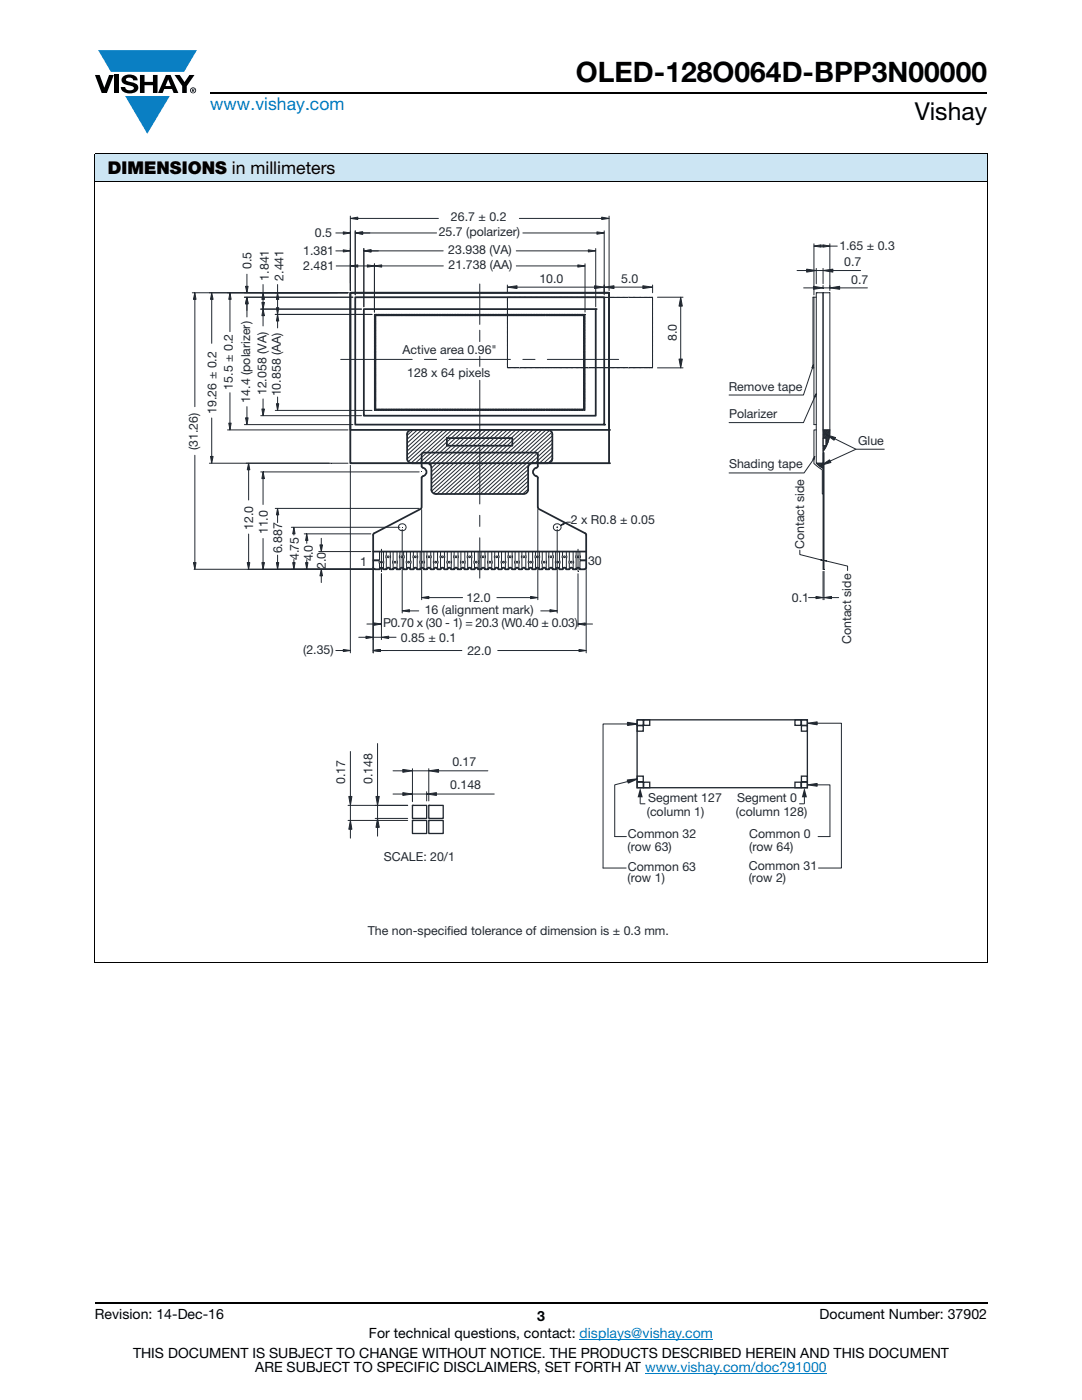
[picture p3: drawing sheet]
<svg xmlns="http://www.w3.org/2000/svg" width="216mm" height="279mm" viewBox="0 0 216 279" stroke-linecap="round" stroke-linejoin="round" font-family="sans-serif">
<defs><g id="words">
<text font-size="5.6" x="114.9" y="16.4">OLED-128O064D-BPP3N00000</text>
<text font-size="4.9" x="182.5" y="24">Vishay</text>
<text font-size="3.5" fill="#007ec4" x="42" y="21.9">www.vishay.com</text>
<text font-size="3.5" x="21.5" y="34.8">DIMENSIONS in millimeters</text>
<g font-size="2.8">
<text x="18.9" y="263.3">Revision: 14-Dec-16</text>
<text x="107.2" y="263.6">3</text>
<text x="163.6" y="263.3">Document Number: 37902</text>
<text x="73.6" y="267.1">For technical questions, contact: displays@vishay.com</text>
<text x="26.5" y="271">THIS DOCUMENT IS SUBJECT TO CHANGE WITHOUT NOTICE. THE PRODUCTS DESCRIBED HEREIN AND THIS DOCUMENT</text>
<text x="50.9" y="273.8">ARE SUBJECT TO SPECIFIC DISCLAIMERS, SET FORTH AT www.vishay.com/doc?91000</text>
</g>
<g font-size="2.5" fill="#212831">
<text x="62.8" y="47.4">0.5</text>
<text x="87.5" y="47.1">25.7 (polarizer)</text>
<text x="90" y="44.1">26.7 ± 0.2</text>
<text x="50.2" y="53.7" transform="rotate(-90 50.2 53.7)">0.5</text>
<text x="60.5" y="50.9">1.381</text>
<text x="60.5" y="53.9">2.481</text>
<text x="89.5" y="50.7">23.938 (VA)</text>
<text x="89.5" y="53.7">21.738 (AA)</text>
<text x="167.5" y="50">1.65 ± 0.3</text>
<text x="168.5" y="53.1">0.7</text>
<text x="53.7" y="56" transform="rotate(-90 53.7 56)">1.841</text>
<text x="56.6" y="56" transform="rotate(-90 56.6 56)">2.441</text>
<text x="107.6" y="56.4">10.0</text>
<text x="123.9" y="56.4">5.0</text>
<text x="169.9" y="56.6">0.7</text>
<text x="80.3" y="70.7">Active area 0.96&quot;</text>
<text x="135.1" y="68.1" transform="rotate(-90 135.1 68.1)">8.0</text>
<text x="46.5" y="77.7" transform="rotate(-90 46.5 77.7)">15.5 ± 0.2</text>
<text x="81.3" y="75.3">128 x 64 pixels</text>
<text x="43.2" y="82.6" transform="rotate(-90 43.2 82.6)">19.26 ± 0.2</text>
<text x="49.9" y="80.4" transform="rotate(-90 49.9 80.4)">14.4 (polarizer)</text>
<text x="53.1" y="78.9" transform="rotate(-90 53.1 78.9)">12.058 (VA)</text>
<text x="56" y="79.1" transform="rotate(-90 56 79.1)">10.858 (AA)</text>
<text x="145.4" y="78.1">Remove tape</text>
<text x="145.5" y="83.4">Polarizer</text>
<text x="39.5" y="89.8" transform="rotate(-90 39.5 89.8)">(31.26)</text>
<text x="171.2" y="88.8">Glue</text>
<text x="145.5" y="93.5">Shading tape</text>
<text x="50.5" y="105.8" transform="rotate(-90 50.5 105.8)">12.0</text>
<text x="53.4" y="106.6" transform="rotate(-90 53.4 106.6)">11.0</text>
<text x="113.9" y="104.6">2 x R0.8 ± 0.05</text>
<text x="56.3" y="110.5" transform="rotate(-90 56.3 110.5)">6.887</text>
<text x="59.6" y="111.7" transform="rotate(-90 59.6 111.7)">4.75</text>
<text x="62.4" y="112" transform="rotate(-90 62.4 112)">4.0</text>
<text x="65" y="113.5" transform="rotate(-90 65 113.5)">2.0</text>
<text x="71.9" y="112.9">1</text>
<text x="117.3" y="112.8">30</text>
<text x="160.5" y="109.6" transform="rotate(-90 160.5 109.6)">Contact side</text>
<text x="76.4" y="125.2">P0.70 x (30 - 1) = 20.3 (W0.40 ± 0.03)</text>
<text x="84.7" y="122.5">16 (alignment mark)</text>
<text x="93.1" y="120.2">12.0</text>
<text x="158" y="120.2">0.1</text>
<text x="60.5" y="130.5">(2.35)</text>
<text x="80" y="128.1">0.85 ± 0.1</text>
<text x="93.3" y="130.7">22.0</text>
<text x="169.9" y="128.6" transform="rotate(-90 169.9 128.6)">Contact side</text>
<text x="90.3" y="152.9">0.17</text>
<text x="68.9" y="156.5" transform="rotate(-90 68.9 156.5)">0.17</text>
<text x="74.3" y="156.5" transform="rotate(-90 74.3 156.5)">0.148</text>
<text x="89.8" y="157.6">0.148</text>
<text x="129.3" y="160.1">Segment 127</text>
<text x="147.1" y="160.1">Segment 0</text>
<text x="125.3" y="167.3">Common 32</text>
<text x="129.1" y="162.8">(column 1)</text>
<text x="146.8" y="162.8">(column 128)</text>
<text x="149.5" y="167.3">Common 0</text>
<text x="76.6" y="171.9">SCALE: 20/1</text>
<text x="125.2" y="169.9">(row 63)</text>
<text x="125.3" y="173.8">Common 63</text>
<text x="149.4" y="173.6">Common 31</text>
<text x="149.5" y="169.9">(row 64)</text>
<text x="125.2" y="176.1">(row 1)</text>
<text x="149.4" y="176.1">(row 2)</text>
<text x="73.4" y="186.6">The non-specif</text>
<text x="89.2" y="186.6">ied tolerance of dimension is ± 0.3 mm.</text>
</g>
</g></defs>
<g fill="#0a7fc3">
<path d="M19.6 10h19.7l-2.6 4.3h-1.1h-13.5z"/>
<path d="M25 19.2h8.9l-4.5 7.5z"/>
</g>
<g fill="#000">
<path d="M18.9 15h1l.9 2.5 1-2.5h.9l-1.4 3.6h-1zM22.9 15h.9v3.6h-.9zM24.6 15.3a2.1 2.1 0 0 1 2.8 .3l.1 .4h-.9a.79 .79 0 0 0-.7-.5 .79 .79 0 0 0-.8 .4l.3 .3 1 .2a1.08 1.08 0 0 1 1.2 1 1.08 1.08 0 0 1-1.1 1.2 1.73 1.73 0 0 1-2.4-1.2h.9a.96 .96 0 0 0 .8 .6 .96 .96 0 0 0 .9-.4 1.31 1.31 0 0 0-1.2-.6 1.03 1.03 0 0 1-1.1-.6 1.03 1.03 0 0 1 .2-1.1zM27.9 15h.9v1.3h1.7v-1.3h.9v3.6h-.9v-1.6h-1.7v1.6h-.9zM34.8 15h1.1l.9 1.4 1-1.4h1l-1.5 2.2v1.4h-.9v-1.4z"/>
<path d="M33.6 15.9l.5 1.3h-1.1zM33.1 15l-1.6 3.6h1l.3-.8h1.5l.3 .8h1l-1.6-3.6z"/>
<path d="M38.4 17.8h.2v.2h-.2zM38.3 17.7v.7h.1v-.3l.4 .3-.2-.3 .2-.2-.1-.2z"/>
<path d="M38.1 18a.46 .46 0 0 1 .9 0 .46 .46 0 0 1-.9 0zM37.9 18a.6 .6 0 0 0 1.2 0 .6 .6 0 0 0-1.2 0z"/>
</g>
<path d="M42 18.6h155M18.9 260h178.1" fill="none" stroke="#000" stroke-width=".36"/>
<path d="M115.6 267.3h26.7M128.7 274h36.3" fill="none" stroke="#007ec4" stroke-width=".2"/>
<path d="M18.9 30.7h178.1v5.5h-178.1z" fill="#cce5f3"/>
<path d="M18.9 30.7h178.1M18.9 36.2h178.1M18.9 30.8v161.3M197 30.8v161.3M18.9 192.2h178.1" fill="none" stroke="#000" stroke-width=".2"/>
<path d="M37.4 42.1h141.2v145.1h-141.2z" fill="#fff"/>
<g fill="none" stroke="#212831" stroke-width=".26">
<path d="M127.1 143.7h34v13.5h-34zM127.1 143.7h1.3v1.1h-1.3zM127.1 144.8h1.3v1.1h-1.3zM127.1 154.9h1.3v1.1h-1.3zM127.1 156.1h1.3v1.1h-1.3zM128.4 143.7h1.2v1.1h-1.2zM128.4 156.1h1.2v1.1h-1.2zM158.6 143.7h1.2v1.1h-1.2zM158.6 156.1h1.2v1.1h-1.2zM159.9 143.7h1.2v1.1h-1.2zM159.9 144.8h1.2v1.1h-1.2zM159.9 154.9h1.2v1.1h-1.2z"/>
<path d="M159.9 156.1h1.2v1.1h-1.2z"/>
</g>
<path d="M125.2 144.2l1.9 .3-1.9 .3z" fill="#212831"/>
<path d="M125.2 144.2l1.9 .3-1.9 .3z" fill="none" stroke="#212831" stroke-width=".26"/>
<path d="M125.2 144.5h-4.9v28.7h4.6" fill="none" stroke="#212831" stroke-width=".2"/>
<path d="M125.2 155.7l1.9-.2-1.7 .8z" fill="#212831"/>
<path d="M125.2 155.7l1.9-.2-1.7 .8z" fill="none" stroke="#212831" stroke-width=".26"/>
<path d="M125.3 156l-2.6 .6v10.4h2.3" fill="none" stroke="#212831" stroke-width=".2"/>
<path d="M161.1 144.3l1.9-.2v.6z" fill="#212831"/>
<path d="M161.1 144.3l2-.2v.6zM163 144.3h4.9v28.9h-4.6" fill="none" stroke="#212831" stroke-width=".2"/>
<path d="M161.1 156.6l1.9-.2v.5z" fill="#212831"/>
<path d="M78.4 158.5h2M82.3 158.5h2.8M82.3 158v1.8M85.1 158v1.8M87.1 158.5h11.5M161.1 156.6l2-.2v.5zM163 156.6h2.6v10.4h-2.4" fill="none" stroke="#212831" stroke-width=".2"/>
<path d="M80.4 158.2l1.9 .3-1.9 .2z" fill="#212831"/>
<path d="M80.4 158.2l1.9 .3-1.9 .2z" fill="none" stroke="#212831" stroke-width=".2"/>
<path d="M85.1 158.5l2-.3v.5z" fill="#212831"/>
<path d="M78.4 153.8h2M82.3 153.8h3.3M82.3 153.4v6.6M85.1 158.5l2-.3v.5zM85.6 153.4v6.4M87.5 153.8h9.8" fill="none" stroke="#212831" stroke-width=".2"/>
<path d="M80.4 153.6l1.9 .2-1.9 .3z" fill="#212831"/>
<path d="M80.4 153.6l1.9 .2-1.9 .3z" fill="none" stroke="#212831" stroke-width=".2"/>
<path d="M85.6 153.8l1.9-.2v.5z" fill="#212831"/>
<path d="M75.3 148.4v10.6M85.6 153.8l1.9-.2v.5zM74.9 163.3h6.4M74.9 160.7h6.4M75.3 160.7v2.6M75.3 165.1v1.8" fill="none" stroke="#212831" stroke-width=".2"/>
<path d="M75.3 163.3l.4 1.8h-.7z" fill="#212831"/>
<path d="M75.3 163.3l.4 1.8h-.7z" fill="none" stroke="#212831" stroke-width=".2"/>
<path d="M75 159h.7l-.4 1.7z" fill="#212831"/>
<path d="M69.9 150v9M75 159h.7l-.4 1.7zM69.5 163.7h11.8M69.5 160.7h11.8M69.9 160.7v3M69.9 165.5v1.8" fill="none" stroke="#212831" stroke-width=".2"/>
<path d="M69.9 163.7l.3 1.8h-.6z" fill="#212831"/>
<path d="M69.9 163.7l.3 1.8h-.6z" fill="none" stroke="#212831" stroke-width=".2"/>
<path d="M69.6 159h.6l-.3 1.7z" fill="#212831"/>
<path d="M52 61.7h20.1M52.5 63v2.1M52.5 79.6v2M52 83h20.1M69.6 159h.6l-.3 1.7z" fill="none" stroke="#212831" stroke-width=".2"/>
<path d="M52.5 61.7l.3 1.3h-.5z" fill="#212831"/>
<path d="M52.5 61.7l.3 1.3h-.5z" fill="none" stroke="#212831" stroke-width=".2"/>
<path d="M52.3 81.6h.5l-.3 1.4z" fill="#212831"/>
<path d="M45.4 58.4h24M45.9 59.7v6.5M45.9 78.4v6M45.4 85.8h24M52.3 81.6h.5l-.3 1.4z" fill="none" stroke="#212831" stroke-width=".2"/>
<path d="M45.7 84.4h.4l-.2 1.4z" fill="#212831"/>
<path d="M45.7 84.4h.4l-.2 1.4z" fill="none" stroke="#212831" stroke-width=".2"/>
<path d="M45.9 58.4l.2 1.3h-.4z" fill="#212831"/>
<path d="M45.9 58.4l.2 1.3h-.4zM69.9 43.1v14.9M71.4 43.6h16.1M103.6 43.6h16.5M121.5 43.1v14.9" fill="none" stroke="#212831" stroke-width=".2"/>
<path d="M120.1 43.3l1.4 .3-1.4 .2z" fill="#212831"/>
<path d="M120.1 43.3l1.4 .3-1.4 .2z" fill="none" stroke="#212831" stroke-width=".2"/>
<path d="M69.9 43.6l1.5-.3v.5z" fill="#212831"/>
<path d="M38.4 58.4h31M38.9 59.7v21.5M69.9 43.6l1.5-.3v.5zM38.9 90.9v21.4M38.7 113.6h36" fill="none" stroke="#212831" stroke-width=".2"/>
<path d="M38.6 112.3h.5l-.2 1.3z" fill="#212831"/>
<path d="M38.6 112.3h.5l-.2 1.3z" fill="none" stroke="#212831" stroke-width=".2"/>
<path d="M38.9 58.4l.2 1.3h-.5z" fill="#212831"/>
<path d="M38.9 58.4l.2 1.3h-.5zM49.1 92.4h20.3M49.6 93.8v6M49.5 113.6h25.2M49.6 106.6v5.7" fill="none" stroke="#212831" stroke-width=".2"/>
<path d="M49.6 92.4l.2 1.4h-.5z" fill="#212831"/>
<path d="M49.6 92.4l.2 1.4h-.5z" fill="none" stroke="#212831" stroke-width=".2"/>
<path d="M49.3 112.3h.5l-.2 1.3z" fill="#212831"/>
<path d="M49.3 112.3h.5l-.2 1.3z" fill="none" stroke="#212831" stroke-width=".2"/>
<g fill="none" stroke="#212831" stroke-width=".2">
<path d="M69.9 58.4h51.6v34.1h-51.6zM95.7 56.7v8M68 71.7h14.2M84.7 71.7h2.4M89.6 71.7h12.2M95.7 65.9v2.3M95.7 71.1v2M104.3 71.7h2.5M109.2 71.7h14.2M69.9 92.5h.1M82.4 85.8l-1.2 1.1M83.3 85.8l-2.1 1.9"/>
<path d="M84.1 85.8l-2.9 2.6M85 85.8l-3.8 3.5M85.9 85.8l-4.7 4.2M86.7 85.8l-5.5 5M87.6 85.8l-6.4 5.8M88.5 85.8l-7 6.3M89.3 85.8l-7.3 6.6M90.1 85.8l-7.2 6.6M91 85.8l-7.3 6.6M91.9 85.8l-7.3 6.6M92.7 85.8l-7.3 6.7M93.6 85.8l-7.7 7"/>
<path d="M94.4 85.8l-8.3 7.6M95.3 85.8l-9.2 8.4M95.7 84.9v2.2M95.7 89.4v11.2M96.1 85.8l-10 9.2M97 85.8l-10.9 10M97.8 85.8l-11.7 10.7M98.7 85.8l-12.6 11.5M99.5 85.8l-13.4 12.2M100.4 85.8l-13.9 12.7M101.2 85.8l-14 12.8M102.1 85.8l-14.1 12.8"/>
<path d="M102.9 85.8l-14 12.8M103.8 85.8l-14 12.8M104.6 85.8l-14 12.8M105.4 97.6l-1.1 1M105.4 96.8l-2 1.8M105.4 96l-2.8 2.6M105.4 95.3l-3.7 3.3M105.4 94.5l-4.5 4.1M105.4 93.7l-5.4 4.9M105.5 85.8l-14 12.8M106.3 85.8l-14 12.8M107.2 85.8l-14 12.8"/>
<path d="M108.1 85.8l-14 12.8M108.9 85.8l-14 12.8M109.7 85.9l-13.9 12.7M110.1 86.3l-13.5 12.3M110.2 91.6l-.8 .8M110.2 87.7l-11.9 10.9M110.2 90.9l-1.7 1.5M110.2 90.1l-2.6 2.3M110.2 87l-12.7 11.6M110.2 88.5l-11 10.1M110.2 89.3l-3.4 3.1M80.3 105.7v16.6"/>
<path d="M95.7 102.8v2.3M95.7 107.3v8.1M111.2 105.7v16.6M81.7 121.9h1.9M107.9 121.9h1.8"/>
</g>
<path d="M109.7 121.7l1.5 .2-1.5 .2z" fill="#212831"/>
<path d="M109.7 121.7l1.5 .2-1.5 .2z" fill="none" stroke="#212831" stroke-width=".2"/>
<path d="M80.3 121.9l1.4-.2v.4z" fill="#212831"/>
<path d="M60.7 106.5h13.3M60.7 113.6h13.7M61.2 107.9v.5M61.2 111.7v.6M80.3 121.9l1.4-.2v.4z" fill="none" stroke="#212831" stroke-width=".2"/>
<path d="M61 112.3h.4l-.2 1.3z" fill="#212831"/>
<path d="M61 112.3h.4l-.2 1.3z" fill="none" stroke="#212831" stroke-width=".2"/>
<path d="M61.2 106.5l.2 1.4h-.4z" fill="#212831"/>
<path d="M54.9 101.5h28.7M55.3 113.6h19.4M55.4 102.8v1.5M55.4 110.8v1.5M61.2 106.5l.2 1.4h-.4z" fill="none" stroke="#212831" stroke-width=".2"/>
<path d="M55.2 112.3h.4l-.2 1.3z" fill="#212831"/>
<path d="M55.2 112.3h.4l-.2 1.3z" fill="none" stroke="#212831" stroke-width=".2"/>
<path d="M55.4 101.5l.2 1.3h-.4z" fill="#212831"/>
<path d="M52 94.2h31.6M52.5 95.5v5.2M52.4 113.6h22.3M52.5 107.5v4.8M55.4 101.5l.2 1.3h-.4z" fill="none" stroke="#212831" stroke-width=".2"/>
<path d="M52.3 112.3h.5l-.3 1.3z" fill="#212831"/>
<path d="M52.3 112.3h.5l-.3 1.3z" fill="none" stroke="#212831" stroke-width=".2"/>
<path d="M52.5 94.2l.3 1.3h-.5z" fill="#212831"/>
<path d="M52.5 94.2l.3 1.3h-.5zM58.1 105.2h21.7M58.1 113.6h16.3M58.6 106.5v.3M58.6 111.7v.6" fill="none" stroke="#212831" stroke-width=".2"/>
<path d="M58.6 105.2l.3 1.3h-.5z" fill="#212831"/>
<path d="M58.6 105.2l.3 1.3h-.5z" fill="none" stroke="#212831" stroke-width=".2"/>
<path d="M58.4 112.3h.5l-.3 1.3z" fill="#212831"/>
<g fill="none" stroke="#212831" stroke-width=".2">
<path d="M58.4 112.3h.5l-.3 1.3zM63.6 110.1h10.4M63.6 113.6h10.8M64.1 107.4v1.3M64.1 114.9v1.4"/>
<circle cx="80.3" cy="105.3" r=".75"/>
</g>
<path d="M63.8 108.7h.5l-.2 1.4z" fill="#212831"/>
<path d="M63.8 108.7h.5l-.2 1.4z" fill="none" stroke="#212831" stroke-width=".2"/>
<path d="M64.1 113.6l.2 1.3h-.5z" fill="#212831"/>
<path d="M64.1 113.6l.2 1.3h-.5zM84.1 101.7v18M84.5 119.3h7.8M99.1 119.3h7.8M107.3 101.7v18" fill="none" stroke="#212831" stroke-width=".2"/>
<path d="M105.9 119l1.4 .3-1.4 .2z" fill="#212831"/>
<path d="M105.9 119l1.4 .3-1.4 .2z" fill="none" stroke="#212831" stroke-width=".2"/>
<path d="M84.1 119.3l1.5-.3v.5z" fill="#212831"/>
<path d="M84.1 119.3l1.5-.3v.5zM113.8 104.2h-.7l-.6 .3" fill="none" stroke="#212831" stroke-width=".2"/>
<path d="M111.8 104.9l.6-.5 .1 .2z" fill="#212831"/>
<path d="M111.8 104.9l.6-.5 .1 .2z" fill="none" stroke="#212831" stroke-width=".2"/>
<g fill="none" stroke="#212831" stroke-width=".2">
<path d="M74.7 52.6v9.7M76.2 53.1h12.3M103 53.1h12.3M116.7 52.6v9.7M111.1 105.2h.2M111.2 105.1v.2"/>
<circle cx="111.2" cy="105.2" r=".76"/>
</g>
<path d="M115.3 52.9l1.4 .2-1.4 .2z" fill="#212831"/>
<path d="M115.3 52.9l1.4 .2-1.4 .2z" fill="none" stroke="#212831" stroke-width=".2"/>
<path d="M74.7 53.1l1.5-.2v.4z" fill="#212831"/>
<path d="M67.1 53.1h2.8M69.9 52.7v5.3M71.4 53.1h1.9M74.7 52.7v9.6M74.7 53.1l1.5-.2v.4z" fill="none" stroke="#212831" stroke-width=".2"/>
<path d="M73.3 52.9l1.4 .2-1.4 .2z" fill="#212831"/>
<path d="M73.3 52.9l1.4 .2-1.4 .2z" fill="none" stroke="#212831" stroke-width=".2"/>
<path d="M69.9 53.1l1.5-.2v.4z" fill="#212831"/>
<path d="M69.9 53.1l1.5-.2v.4zM54.9 62.7h19.3M55.4 64.1v1.3M55.4 79.2v1.4M54.9 81.9h19.3" fill="none" stroke="#212831" stroke-width=".2"/>
<path d="M55.4 62.7l.2 1.4h-.4z" fill="#212831"/>
<path d="M55.4 62.7l.2 1.4h-.4z" fill="none" stroke="#212831" stroke-width=".2"/>
<path d="M55.2 80.6h.4l-.2 1.3z" fill="#212831"/>
<path d="M54.9 58.4h14.5M55.4 56.8v1.6M55.4 59.7v1.7M54.9 62.7h19.3M55.2 80.6h.4l-.2 1.3z" fill="none" stroke="#212831" stroke-width=".2"/>
<path d="M55.2 61.4h.4l-.2 1.3z" fill="#212831"/>
<path d="M55.2 61.4h.4l-.2 1.3z" fill="none" stroke="#212831" stroke-width=".2"/>
<path d="M55.4 58.4l.2 1.3h-.4z" fill="#212831"/>
<path d="M55.4 58.4l.2 1.3h-.4zM76.1 114.5v10.5M115.3 114.5v10.5M73.2 124.5h1.4M116.8 124.5h1.4" fill="none" stroke="#212831" stroke-width=".2"/>
<path d="M74.7 124.3l1.4 .2-1.4 .3z" fill="#212831"/>
<path d="M74.7 124.3l1.4 .2-1.4 .3z" fill="none" stroke="#212831" stroke-width=".2"/>
<path d="M115.3 124.5l1.5-.2v.5z" fill="#212831"/>
<path d="M74.5 113.7v13.9M76.1 114.5v13.1M71.6 127.2h1.4M74.5 127.2h1.6M77.6 127.2h1.4M115.3 124.5l1.5-.2v.5z" fill="none" stroke="#212831" stroke-width=".2"/>
<path d="M73 127l1.5 .2-1.5 .2z" fill="#212831"/>
<path d="M73 127l1.5 .2-1.5 .2z" fill="none" stroke="#212831" stroke-width=".2"/>
<path d="M76.1 127.2l1.5-.2v.4z" fill="#212831"/>
<path d="M74.5 113.7v16.6M117 113.7v16.6M74.9 129.8h17.3M76.1 127.2l1.5-.2v.4zM99.3 129.8h17.3" fill="none" stroke="#212831" stroke-width=".2"/>
<path d="M115.5 129.6l1.5 .2-1.5 .2z" fill="#212831"/>
<path d="M115.5 129.6l1.5 .2-1.5 .2z" fill="none" stroke="#212831" stroke-width=".2"/>
<path d="M74.5 129.8l1.4-.2v.4z" fill="#212831"/>
<path d="M69.9 92.9v37.4M74.5 113.7v16.6M67 129.8h1.5M74.5 129.8l1.4-.2v.4zM75.9 129.8h1.5" fill="none" stroke="#212831" stroke-width=".2"/>
<path d="M74.5 129.8l1.4-.2v.4z" fill="#212831"/>
<path d="M74.5 129.8l1.4-.2v.4z" fill="none" stroke="#212831" stroke-width=".2"/>
<path d="M68.5 129.6l1.4 .2-1.4 .2z" fill="#212831"/>
<path d="M68.5 129.6l1.4 .2-1.4 .2z" fill="none" stroke="#212831" stroke-width=".2"/>
<path d="M89.2 87.4h13v1.6h-13z" fill="none" stroke="#212831" stroke-width=".35"/>
<circle cx="89.2" cy="87.4" r=".18" fill="#212831"/>
<g fill="none" stroke="#212831" stroke-width=".2">
<path d="M72.6 49.6v11.6M74 50.1h14.4M103 50.1h14.4M118.9 49.6v11.6M75.7 110.1h.8v3.5l-.5-.3-.3 .3v-1.7h-1.2v-.2h1.2zM76.1 109.6v4.4M77.1 110.1h.8v3.5l-.5-.3-.3 .3-.1-2.5zM78.4 110.1h.8v3.5a.4 .4 0 0 0-.4-.3 .4 .4 0 0 0-.4 .3l-.1-1.5zM78.7 112.1l.2-.1 .1 .3-.2 .1-.2-.1zM79.8 110.1h.7l.2 .9-.2 .5v2.1l-.3-.3-.4 .3-.1-2.6zM81.1 110.1h.8v1.7l.1 .3-.1 1.5a.38 .38 0 0 0-.4-.3 .38 .38 0 0 0-.4 .3zM82.5 110.1h.7l.2 1-.2 .4v2.1l-.2-.3h-.2l-.3 .3z"/>
<path d="M82.7 111h.3l.1 .2-.3 .1zM83.8 110.1h.8v1.8l.1 .3-.1 .3v1.1l-.3-.3h-.2l-.3 .3zM84.1 112h.2a.19 .19 0 0 1 0 .3 .19 .19 0 0 1-.3-.1zM85.2 110.1h.8l.1 1-.1 .3v2.2l-.3-.3h-.2l-.3 .3zM85.5 111h.2a.18 .18 0 0 1 0 .2 .18 .18 0 0 1-.2 .1 .18 .18 0 0 1 0-.3zM86.5 110.1h.8v1.8l.1 .3-.1 .3v1.1l-.3-.3h-.2l-.3 .3zM86.7 112.1l.3-.1a.2 .2 0 0 1 0 .3 .2 .2 0 0 1-.3 0zM87.9 110.1h.8v3.5l-.2-.3a.34 .34 0 0 0-.6 .3v-2.2l-.1-.3zM88.1 111h.3a.19 .19 0 0 1 0 .3 .19 .19 0 0 1-.3-.1zM89.3 110.1h.7v3.5l-.2-.3a.34 .34 0 0 0-.5 .3l-.2-1.4 .2-.3zM89.5 112.1l.2-.1a.18 .18 0 0 1 .1 .3 .18 .18 0 0 1-.2 0h-.2zM90.6 110.1h.8v3.5l-.5-.3-.3 .3-.1-2.5z"/>
<path d="M92 110.1h.7v3.5l-.4-.3-.3 .3-.1-1.4zM93.3 110.1h.8v3.5a.4 .4 0 0 0-.4-.3 .4 .4 0 0 0-.4 .3l-.1-2.6zM94.7 110.1h.7l.1 2.2-.1 .3v1l-.4-.3-.3 .3-.1-1.5zM96 110.1h.8l.1 1-.1 .4v2.1a.4 .4 0 0 0-.4-.3 .4 .4 0 0 0-.4 .3zM96.3 111h.2l.1 .2-.3 .1zM97.4 110.1h.7v1.7l.2 .4-.2 1.4-.2-.3h-.3l-.2 .3zM97.6 112.1l.2-.1a.18 .18 0 0 1 .1 .3 .18 .18 0 0 1-.3 0 .18 .18 0 0 1 0-.2zM98.7 110.1h.8l.1 1-.1 .3v2.2l-.3-.3h-.2l-.3 .3zM99 111h.2l.1 .2-.3 .1zM100.1 110.1h.7v1.8l.2 .3-.2 .3v1.1l-.2-.3h-.3l-.2 .3zM100.3 112.1l.2-.1a.2 .2 0 0 1 .1 .3 .2 .2 0 0 1-.3 0zM101.4 110.1h.8v3.5l-.3-.3h-.2l-.3 .3z"/>
<path d="M101.7 111h.3v.2l-.2 .1-.2-.1zM102.8 110.1h.7v3.5l-.2-.3a.34 .34 0 0 0-.5 .3l-.1-1.4 .1-.3zM104.1 110.1h.8v3.5l-.2-.3a.34 .34 0 0 0-.5 .3l-.1-2.2-.1-.3zM104.4 111h.2l.1 .2h-.3zM105.5 110.1h.8v3.5l-.5-.3-.3 .3-.1-1.4zM106.8 110.1h.8v3.5a.4 .4 0 0 0-.4-.3 .4 .4 0 0 0-.4 .3l-.1-2.5zM108.2 110.1h.8v3.5l-.4-.3-.4 .3-.1-1.5zM108.4 112.1h.3l.1 .2-.2 .1-.2-.1zM109.5 110.1h.8l.1 1.1-.1 .3v2.1a.4 .4 0 0 0-.4-.3 .4 .4 0 0 0-.4 .3zM109.8 111h.3v.2h-.4zM110.9 110.1h.8v1.7l.1 .4-.1 1.4-.3-.3h-.2l-.3 .3zM111.1 112.1h.3l.1 .2h-.3z"/>
<path d="M112.2 110.1h.8l.1 1-.1 .4v2.1l-.3-.3h-.2l-.3 .3zM112.5 111h.3v.2l-.2 .1zM113.6 110.1h.8v1.8l.1 .3-.1 .3v1.1l-.3-.3h-.2l-.3 .3zM113.9 112.1l.2-.1a.18 .18 0 0 1 0 .3 .18 .18 0 0 1-.2 0 .18 .18 0 0 1 0-.2zM115 110.1h.7l.1 1-.1 .6h1.3v.2h-1.3v1.7l-.2-.3h-.3l-.2 .3zM115.1 111.1l.3-.1a.19 .19 0 0 1 .1 .3 .21 .21 0 0 1-.4-.1zM115.3 109.6v4.4"/>
<circle cx="76.1" cy="112.2" r=".2"/>
<circle cx="77.5" cy="111.1" r=".19"/>
<circle cx="80.2" cy="111.1" r=".18"/>
<circle cx="81.5" cy="112.2" r=".18"/>
<circle cx="91" cy="111.1" r=".19"/>
<circle cx="92.4" cy="112.2" r=".2"/>
<circle cx="93.7" cy="111.1" r=".18"/>
<circle cx="95" cy="112.2" r=".19"/>
<circle cx="103.2" cy="112.2" r=".19"/>
<circle cx="105.9" cy="112.2" r=".2"/>
<circle cx="107.2" cy="111.1" r=".19"/>
</g>
<path d="M84.2 90.5l.2-.2h22.6l.3 .3-.1 2.6a.97 .97 0 0 0-.9 1 .97 .97 0 0 0 .9 1l.2 6.3 9.6 5.1-.1 6.9-.3 .1h-.9l-.2-.3h-.3l-.2 .3h-.7l-.2-.3h-.2l-.3 .3h-.6l-.3-.3h-.2l-.2 .3h-.7l-.2-.3h-.2l-.2 .3h-.7a.33 .33 0 0 0-.4-.3 .33 .33 0 0 0-.3 .3h-.7l-.3-.3-.4 .3h-.7a.33 .33 0 0 0-.3-.3 .33 .33 0 0 0-.3 .3h-.7l-.2-.3h-.2l-.3 .3h-.6l-.2-.3a.34 .34 0 0 0-.5 .3h-.7l-.2-.3a.34 .34 0 0 0-.5 .3h-.6l-.3-.3h-.2l-.2 .3h-.7l-.2-.3h-.3l-.2 .3h-.7l-.2-.3h-.2l-.3 .3h-.6l-.2-.3h-.3l-.2 .3h-.7a.33 .33 0 0 0-.3-.3 .33 .33 0 0 0-.3 .3h-.7l-.4-.3-.3 .3h-.7a.33 .33 0 0 0-.3-.3 .33 .33 0 0 0-.3 .3h-.7l-.2-.3h-.2l-.3 .3h-.7l-.2-.3h-.2l-.2 .3h-.7l-.2-.3a.34 .34 0 0 0-.5 .3h-.7l-.1-.3a.34 .34 0 0 0-.6 .3h-.6l-.3-.3h-.2l-.2 .3h-.7l-.2-.3h-.2l-.3 .3h-.6l-.3-.3h-.2l-.2 .3h-.7l-.2-.3h-.2l-.3 .3h-.7a.33 .33 0 0 0-.3-.3 .33 .33 0 0 0-.3 .3h-.7l-.3-.3-.4 .3h-.7a.33 .33 0 0 0-.3-.3 .33 .33 0 0 0-.3 .3h-.7l-.2-.3h-.2l-.3 .3h-.6l-.2-.3h-.3l-.2 .3h-1l-.3-.1v-6.9l9.4-5 .2-.3 .1-6.1a.97 .97 0 0 0 .9-1 .97 .97 0 0 0-.9-1zM86.1 93.3v4.6a.91 .91 0 0 0 1 .7M106.3 92.4a.9 .9 0 0 0-.9 .9v4.4M74.5 110.1h42.5" fill="none" stroke="#212831" stroke-width=".35"/>
<path d="M117.4 49.9l1.5 .2-1.5 .2z" fill="#212831"/>
<path d="M117.4 49.9l1.5 .2-1.5 .2z" fill="none" stroke="#212831" stroke-width=".2"/>
<path d="M72.6 50.1l1.4-.2v.4z" fill="#212831"/>
<path d="M41.8 58.4h23.9M42.2 59.7v8.8M72.6 50.1l1.4-.2v.4zM41.8 92.4h23.9M42.2 83.4v7.7" fill="none" stroke="#212831" stroke-width=".2"/>
<path d="M42 91.1h.5l-.3 1.3z" fill="#212831"/>
<path d="M42 91.1h.5l-.3 1.3z" fill="none" stroke="#212831" stroke-width=".2"/>
<path d="M42.2 58.4l.3 1.3h-.5z" fill="#212831"/>
<path d="M42.2 58.4l.3 1.3h-.5zM52 58.4h15.3M52.5 56.8v1.6M52.5 59.7v.7M52 61.7h20.1" fill="none" stroke="#212831" stroke-width=".2"/>
<path d="M52.3 60.4h.5l-.3 1.3z" fill="#212831"/>
<path d="M52.3 60.4h.5l-.3 1.3z" fill="none" stroke="#212831" stroke-width=".2"/>
<path d="M52.5 58.4l.3 1.3h-.5z" fill="#212831"/>
<path d="M52.5 58.4l.3 1.3h-.5zM67 50.1h1.5M69.9 49.6v6.9M72.6 49.6v11.6M74 50.1h1.5" fill="none" stroke="#212831" stroke-width=".2"/>
<path d="M72.6 50.1l1.4-.2v.4z" fill="#212831"/>
<path d="M72.6 50.1l1.4-.2v.4z" fill="none" stroke="#212831" stroke-width=".2"/>
<path d="M68.5 49.9l1.4 .2-1.4 .2z" fill="#212831"/>
<path d="M68.5 49.9l1.4 .2-1.4 .2z" fill="none" stroke="#212831" stroke-width=".2"/>
<g fill="none" stroke="#212831" stroke-width=".2">
<path d="M70.9 46.1v12.8M72.4 46.5h14.7M101.2 59.5v.1M101.2 59.7v.1M101.2 59.9v.1M101.3 59.3l-.1 .1M101.4 59.3h.1M101.7 59.3h.1M101.9 59.3h.1M102.2 59.3h.1M102.4 59.3h.1M102.6 59.3h.1"/>
<path d="M102.9 59.3h.1M103.1 59.3h.1M103.4 59.3h.1M103.6 59.3h.1M103.8 59.3h.1M104.1 59.3h.1M104.3 59.3h.1M104.3 46.5h14.8M104.6 59.3h.1M104.8 59.3h.1M105.1 59.3h.1M105.3 59.3h.1"/>
<path d="M105.5 59.3h.1M105.8 59.3h.1M106 59.3h.1M106.3 59.3h.1M106.5 59.3h.1M106.7 59.3h.1M107 59.3h.1M107.2 59.3h.1M107.5 59.3h.1M107.7 59.3h.1M107.9 59.3h.2M108.2 59.3h.1"/>
<path d="M108.4 59.3h.1M108.7 59.3h.1M108.9 59.3h.1M109.1 59.3h.2M109.4 59.3h.1M109.6 59.3h.1M109.9 59.3h.1M110.1 59.3h.1M110.4 59.3h.1M110.6 59.3h.1M110.8 59.3h.2M111.1 59.3h.1"/>
<path d="M111.3 59.3h.1M111.6 59.3h.1M111.8 59.3h.1M112 59.3h.2M112.3 59.3h.1M112.5 59.3h.1M112.8 59.3h.1M113 59.3h.1M113.2 59.3h.2M113.5 59.3h.1M113.7 59.3h.1M114 59.3h.1"/>
<path d="M114.2 59.3h.1M114.5 59.3h.1M114.7 59.3h.1M115 59.3h.1M115.2 59.3h.1M115.4 59.3h.1M115.7 59.3h.1M115.9 59.3h.1M116.1 59.3h.2M116.4 59.3h.1M116.6 59.3h.1M116.9 59.3h.1"/>
<path d="M117.1 59.3h.1M117.3 59.3h.2M117.6 59.3h.1M117.9 59.3h.1M118.1 59.3h.1M118.3 59.3h.1M118.6 59.3h.1M118.8 59.3h.1M119.1 59.3h.1M119.3 59.3h.1M119.6 59.3h.1M119.8 59.3h.1"/>
<path d="M120 59.3h.1M120.2 59.3h.2M120.5 59.3h.1M120.6 46.1v12.8M120.8 59.3h.1M121 59.3h.1M121.2 59.3h.1M121.5 59.3h.1M121.7 59.3h.1M122 59.3h.1M122.2 59.3h.1M122.4 59.3h.2"/>
<path d="M122.7 59.3h.1M122.9 59.3h.1M123.2 59.3h.1M123.4 59.3h.1M123.6 59.3h.1M123.9 59.3h.1M124.1 59.3h.1M124.4 59.3h.1M124.6 59.3h.1M124.9 59.3h.1M125.1 59.3h.1M125.3 59.3h.2"/>
<path d="M125.6 59.3h.1M125.8 59.3h.1M126.1 59.3h.1M126.3 59.3h.1M126.5 59.3h.2M126.8 59.3h.1M127 59.3h.1M127.3 59.3h.1M127.5 59.3h.1M127.7 59.3h.1M128 59.3h.1M128.2 59.3h.1"/>
<path d="M128.5 59.3h.1M128.7 59.3h.1M129 59.3h.1M129.2 59.3h.1M129.4 59.3h.2M129.7 59.3h.1M129.9 59.3h.1M130.2 59.3v.1M130.2 59.5v.1M130.2 59.7v.1M130.2 59.9v.1M101.2 60.2v.1"/>
<path d="M101.2 60.4v.1M101.2 60.6v.1M101.2 60.8v.1M101.2 61.1h.1M101.2 61.3h.1M101.2 61.5v.1M101.2 61.7v.1M101.2 61.9v.1M101.2 62.2h.1M101.2 62.4v.1M101.2 62.6v.1M101.2 62.8v.1"/>
<path d="M101.2 63v.1M101.2 73.4h.1M101.2 63.3v.1M101.2 63.5v.1M101.2 63.7v.1M101.2 63.9v.1M101.2 64.1v.1M101.2 64.3v.1M101.2 64.5v.2M101.2 64.8v.1M101.2 65v.1M101.2 65.2v.1"/>
<path d="M101.2 65.4v.1M101.2 65.7v.1M101.2 65.9v.1M101.2 66.1v.1M101.2 66.3v.1M101.2 66.6h.1M101.2 66.8v.1M101.2 67v.1M101.2 67.2v.1M101.2 67.4v.1M101.2 67.7h.1M101.2 67.9v.1"/>
<path d="M101.2 68.1v.1M101.2 68.3v.1M101.2 68.5v.1M101.2 68.8v.1M101.2 69v.1M101.2 69.2v.1M101.2 69.4v.1M101.2 69.6v.1M101.2 69.9v.1M101.2 70.1v.1M101.2 70.3v.1M101.2 70.5v.1"/>
<path d="M101.2 70.7v.2M101.2 71v.1M101.2 71.2v.1M101.2 71.4v.1M101.2 71.6v.1M101.2 71.8v.1M101.2 72.1h.1M101.2 72.3v.1M101.2 72.5v.1M101.2 72.7v.1M101.2 73h.1M101.2 73.2h.1"/>
<path d="M101.4 73.4h.1M101.7 73.4h.1M101.9 73.4h.1M102.2 73.4h.1M102.4 73.4h.1M102.6 73.4h.1M102.9 73.4h.1M103.1 73.4h.1M103.4 73.4h.1M103.6 73.4h.1M103.8 73.4h.1M104.1 73.4h.1"/>
<path d="M104.3 73.4h.1M104.6 73.4h.1M104.8 73.4h.1M105.1 73.4h.1M105.3 73.4h.1M105.5 73.4h.1M105.8 73.4h.1M106 73.4h.1M106.3 73.4h.1M106.5 73.4h.1M106.7 73.4h.1M107 73.4h.1"/>
<path d="M107.2 73.4h.1M107.5 73.4h.1M107.7 73.4h.1M107.9 73.4h.2M108.2 73.4h.1M108.4 73.4h.1M108.7 73.4h.1M108.9 73.4h.1M109.1 73.4h.2M109.4 73.4h.1M109.6 73.4h.1M109.9 73.4h.1"/>
<path d="M110.1 73.4h.1M110.4 73.4h.1M110.6 73.4h.1M110.8 73.4h.2M111.1 73.4h.1M111.3 73.4h.1M111.6 73.4h.1M111.8 73.4h.1M112 73.4h.2M112.3 73.4h.1M112.5 73.4h.1M112.8 73.4h.1"/>
<path d="M113 73.4h.1M113.2 73.4h.2M113.5 73.4h.1M113.7 73.4h.1M114 73.4h.1M114.2 73.4h.1M114.5 73.4h.1M114.7 73.4h.1M115 73.4h.1M115.2 73.4h.1M115.4 73.4h.1M115.7 73.4h.1"/>
<path d="M115.9 73.4h.1M116.1 73.4h.2M116.4 73.4h.1M116.6 73.4h.1M116.9 73.4h.1M117.1 73.4h.1M117.3 73.4h.2M117.6 73.4h.1M117.9 73.4h.1M118.1 73.4h.1M118.3 73.4h.1M118.6 73.4h.1"/>
<path d="M118.8 73.4h.1M119.1 73.4h.1M119.3 73.4h.1M119.6 73.4h.1M119.8 73.4h.1M120 73.4h.1M120.2 73.4h.2M120.5 73.4h.1M120.8 73.4h.1M121 73.4h.1M121.2 73.4h.1M121.5 73.4h.1"/>
<path d="M121.7 73.4h.1M122 73.4h.1M122.2 73.4h.1M122.4 73.4h.2M122.7 73.4h.1M122.9 73.4h.1M123.2 73.4h.1M123.4 73.4h.1M123.6 73.4h.1M123.9 73.4h.1M124.1 73.4h.1M124.4 73.4h.1"/>
<path d="M124.6 73.4h.1M124.9 73.4h.1M125.1 73.4h.1M125.3 73.4h.2M125.6 73.4h.1M125.8 73.4h.1M126.1 73.4h.1M126.3 73.4h.1M126.5 73.4h.2M126.8 73.4h.1M127 73.4h.1M127.3 73.4h.1"/>
<path d="M127.5 73.4h.1M127.7 73.4h.1M128 73.4h.1M128.2 73.4h.1M128.5 73.4h.1M128.7 73.4h.1M129 73.4h.1M129.2 73.4h.1M129.4 73.4h.2M129.7 73.4h.1M129.9 73.4h.1M130.2 73.4h.1"/>
<path d="M130.2 60.2v.1M130.2 60.4v.1M130.2 60.6v.1M130.2 60.8v.1M130.2 61.1h.1M130.2 61.3h.1M130.2 61.5v.1M130.2 61.7v.1M130.2 61.9v.1M130.2 62.2h.1M130.2 62.4v.1M130.2 62.6v.1"/>
<path d="M130.2 62.8v.1M130.2 63v.1M130.2 63.3v.1M130.2 63.5v.1M130.2 63.7v.1M130.2 63.9v.1M130.2 64.1v.1M130.2 64.3v.1M130.2 64.5v.2M130.2 64.8v.1M130.2 65v.1M130.2 65.2v.1"/>
<path d="M130.2 65.4v.1M130.2 65.7v.1M130.2 65.9v.1M130.2 66.1v.1M130.2 66.3v.1M130.2 66.6h.1M130.2 66.8v.1M130.2 67v.1M130.2 67.2v.1M130.2 67.4v.1M130.2 67.7h.1M130.2 67.9v.1"/>
<path d="M130.2 68.1v.1M130.2 68.3v.1M130.2 68.5v.1M130.2 68.8v.1M130.2 69v.1M130.2 69.2v.1M130.2 69.4v.1M130.2 69.6v.1M130.2 69.9v.1M130.2 70.1v.1M130.2 70.3v.1M130.2 70.5v.1"/>
<path d="M130.2 70.7v.2M130.2 71v.1M130.2 71.2v.1M130.2 71.4v.1M130.2 71.6v.1M130.2 71.8v.1M130.2 72.1h.1M130.2 72.3v.1M130.2 72.5v.1M130.2 72.7v.1M130.2 73h.1M130.2 73.2h.1"/>
</g>
<path d="M119.1 46.3l1.5 .2-1.5 .2z" fill="#212831"/>
<path d="M119.1 46.3l1.5 .2-1.5 .2z" fill="none" stroke="#212831" stroke-width=".2"/>
<path d="M70.9 46.5l1.5-.2v.4z" fill="#212831"/>
<path d="M48.8 59.3h21.6M70.9 46.5l1.5-.2v.4zM49.3 60.6v2.7M48.8 84.7h21.6M49.3 81.2v2.2" fill="none" stroke="#212831" stroke-width=".2"/>
<path d="M49 83.4h.5l-.2 1.3z" fill="#212831"/>
<path d="M49 83.4h.5l-.2 1.3z" fill="none" stroke="#212831" stroke-width=".2"/>
<path d="M49.3 59.3l.2 1.3h-.5z" fill="#212831"/>
<path d="M48.8 59.3h21.6M48.8 58.4h20.6M49.3 54.7v2.4M49.3 59.3l.2 1.3h-.5zM49.3 60.6v1.4" fill="none" stroke="#212831" stroke-width=".2"/>
<path d="M49.3 59.3l.2 1.3h-.5z" fill="#212831"/>
<path d="M49.3 59.3l.2 1.3h-.5z" fill="none" stroke="#212831" stroke-width=".2"/>
<path d="M49 57.1h.5l-.2 1.3z" fill="#212831"/>
<path d="M49 57.1h.5l-.2 1.3zM67 46.5h1.5M69.9 46.1v11.9M70.9 46.1v12.8M72.4 46.5h1.4" fill="none" stroke="#212831" stroke-width=".2"/>
<path d="M70.9 46.5l1.5-.2v.4z" fill="#212831"/>
<path d="M70.9 46.5l1.5-.2v.4z" fill="none" stroke="#212831" stroke-width=".2"/>
<path d="M68.5 46.3l1.4 .2-1.4 .2z" fill="#212831"/>
<path d="M68.5 46.3l1.4 .2-1.4 .2zM101.2 56.9v1.5M103.2 57.3h15.4M120.6 56.9v1.5" fill="none" stroke="#212831" stroke-width=".2"/>
<path d="M101.2 57.3l2-.3v.6z" fill="#212831"/>
<path d="M101.2 57.3l2-.3v.6z" fill="none" stroke="#212831" stroke-width=".2"/>
<path d="M118.6 57l2 .3-2 .3z" fill="#212831"/>
<path d="M118.6 57l2 .3-2 .3zM120.6 56.9v1.5M122.5 57.3h5.8M130.2 56.9v1.5" fill="none" stroke="#212831" stroke-width=".2"/>
<path d="M128.3 57l1.9 .3-1.9 .3z" fill="#212831"/>
<path d="M128.3 57l1.9 .3-1.9 .3z" fill="none" stroke="#212831" stroke-width=".2"/>
<path d="M120.6 57.3l1.9-.3v.6z" fill="#212831"/>
<path d="M120.6 57.3l1.9-.3v.6zM131.2 59.3h5.1M131.2 73.4h5.1M135.8 61.1v10.6" fill="none" stroke="#212831" stroke-width=".2"/>
<path d="M135.8 59.3l.3 1.8h-.6z" fill="#212831"/>
<path d="M135.8 59.3l.3 1.8h-.6z" fill="none" stroke="#212831" stroke-width=".2"/>
<path d="M135.5 71.7h.6l-.3 1.7z" fill="#212831"/>
<path d="M135.5 71.7h.6l-.3 1.7zM82.2 85.8h27.1M106.3 92.4h3" fill="none" stroke="#212831" stroke-width=".2"/>
<path d="M69.9 58.4h51.6v27.4h-51.6zM82.2 85.8h-.2a.91 .91 0 0 0-.8 .9v5a1.06 1.06 0 0 0 1 .7h2.9a.94 .94 0 0 1 1 .9M105.4 97.7v.2a.93 .93 0 0 1-.8 .7h-17.5M109.3 85.8h.2a.9 .9 0 0 1 .7 .9v4.9a.91 .91 0 0 1-.9 .8" fill="none" stroke="#212831" stroke-width=".35"/>
<circle cx="121.5" cy="85.8" r=".18" fill="#212831"/>
<path d="M69.9 58.4h51.6v34h-51.6z" fill="none" stroke="#212831" stroke-width=".35"/>
<circle cx="121.5" cy="92.4" r=".18" fill="#212831"/>
<g fill="none" stroke="#212831" stroke-width=".2">
<path d="M74.7 79.9h.3v.2h-.3zM74.7 79.5h.3v.3h-.3zM74.7 79.3h.3v.2h-.3zM74.7 78.9h.3v.3h-.3zM74.7 78.7h.3v.2h-.3zM74.7 78.3h.3v.3h-.3zM74.7 78.1h.3v.2h-.3zM74.7 77.7h.3v.3h-.3zM74.7 77.5h.3v.2h-.3zM74.7 77.1h.3v.3h-.3zM74.7 76.8h.3v.3h-.3zM74.7 76.5h.3v.3h-.3z"/>
<path d="M74.7 76.3h.3v.2h-.3zM74.7 75.9h.3v.3h-.3zM74.7 75.7h.3v.2h-.3zM74.7 75.3h.3v.3h-.3zM74.7 75h.3v.3h-.3zM74.7 74.7h.3v.3h-.3zM74.7 74.5h.3v.2h-.3zM74.7 74.1h.3v.3h-.3zM74.7 73.9h.3v.2h-.3zM74.7 73.5h.3v.3h-.3zM74.7 73.2h.3v.3h-.3zM74.7 72.9h.3v.3h-.3z"/>
<path d="M74.7 72.7h.3v.2h-.3zM74.7 72.3h.3v.3h-.3zM74.7 72h.3v.3h-.3zM74.7 71.7h.3v.3h-.3zM74.7 71.4h.3v.3h-.3zM74.7 71.1h.3v.3h-.3zM74.7 70.9h.3v.2h-.3zM74.7 70.6h.3v.2h-.3zM74.7 70.2h.3v.3h-.3zM74.7 70h.3v.2h-.3zM74.7 69.6h.3v.3h-.3zM74.7 69.4h.3v.2h-.3z"/>
<path d="M74.7 69h.3v.3h-.3zM74.7 68.8h.3v.2h-.3zM74.7 68.4h.3v.3h-.3zM74.7 68.2h.3v.2h-.3zM74.7 67.8h.3v.3h-.3zM74.7 67.6h.3v.2h-.3zM74.7 67.2h.3v.3h-.3zM74.7 67h.3v.2h-.3zM74.7 66.6h.3v.3h-.3zM74.7 66.4h.3v.2h-.3zM74.7 66h.3v.3h-.3zM74.7 65.8h.3v.2h-.3z"/>
<path d="M74.7 65.4h.3v.3h-.3zM74.7 65.2h.3v.2h-.3zM74.7 64.8h.3v.3h-.3zM74.7 64.5h.3v.3h-.3zM74.7 64.2h.3v.3h-.3zM74.7 64h.3v.2h-.3zM74.7 63.6h.3v.3h-.3zM74.7 63.4h.3v.2h-.3zM74.7 63h.3v.3h-.3zM74.7 62.7h.3v.3h-.3zM74.7 79.9h.1M74.7 79.5h.1"/>
<path d="M74.7 79.3h.1M74.7 78.9h.1M74.7 78.7h.1M74.7 78.3h.1M74.7 78.1h.1M74.7 77.7h.1M74.7 77.5h.1M74.7 77.1h.1M74.7 76.8h.1M74.7 76.5h.1M74.7 76.3h.1M74.7 75.9h.1"/>
<path d="M74.7 75.7h.1M74.7 75.3h.1M74.7 75h.1M74.7 74.7h.1M74.7 74.5h.1M74.7 74.1h.1M74.7 73.9h.1M74.7 73.5h.1M74.7 73.2h.1M74.7 72.9h.1M74.7 72.7h.1M74.7 72.3h.1"/>
<path d="M74.7 72h.1M74.7 71.7h.1M74.7 71.4h.1M74.7 71.1h.1M74.7 70.9h.1M74.7 70.6h.1M74.7 70.2h.1M74.7 70h.1M74.7 69.6h.1M74.7 69.4h.1M74.7 69h.1M74.7 68.8h.1"/>
<path d="M74.7 68.4h.1M74.7 68.2h.1M74.7 67.8h.1M74.7 67.6h.1M74.7 67.2h.1M74.7 67h.1M74.7 66.6h.1M74.7 66.4h.1M74.7 66h.1M74.7 65.8h.1M74.7 65.4h.1M74.7 65.2h.1"/>
<path d="M74.7 64.8h.1M74.7 64.5h.1M74.7 64.2h.1M74.7 64h.1M74.7 63.6h.1M74.7 63.4h.1M74.7 63h.1M74.7 62.7h.1M75 62.7h.3v.3h-.3zM75 62.7h.1M75.4 62.7h.2v.3h-.2zM75.4 62.7h.1"/>
<path d="M75.7 62.7h.3v.3h-.3zM75.7 62.7h.1M76 62.7h.3v.3h-.3zM76 62.7h.1M76.3 62.7h.4v.3h-.4zM76.3 62.7h.1M76.7 62.7h.3v.3h-.3zM76.7 62.7h.1M77 62.7h.3v.3h-.3zM77 62.7h.1M77.4 62.7h.2v.3h-.2zM77.4 62.7h.1"/>
<path d="M77.7 62.7h.3v.3h-.3zM77.7 62.7h.1M78 62.7h.3v.3h-.3zM78 62.7h.1M78.3 62.7h.3v.3h-.3zM78.3 62.7h.1M78.7 62.7h.2v.3h-.2zM78.7 62.7h.1M79 62.7h.3v.3h-.3zM79 62.7h.1M79.3 62.7h.3v.3h-.3zM79.3 62.7h.1"/>
<path d="M79.6 62.7h.3v.3h-.3zM79.6 62.7h.1M80 62.7h.3v.3h-.3zM80 62.7h.1M80.3 62.7h.3v.3h-.3zM80.3 62.7h.1M80.7 62.7h.2v.3h-.2zM80.7 62.7h.1M81 62.7h.2v.3h-.2zM81 62.7h.1M81.3 62.7h.3v.3h-.3zM81.3 62.7h.1"/>
<path d="M81.6 62.7h.3v.3h-.3zM81.6 62.7h.1M81.9 62.7h.4v.3h-.4zM81.9 62.7h.1M82.3 62.7h.2v.3h-.2zM82.3 62.7h.1M82.6 62.7h.3v.3h-.3zM82.6 62.7h.1M82.9 62.7h.3v.3h-.3zM82.9 62.7h.1M83.2 62.7h.4v.3h-.4zM83.2 62.7h.1"/>
<path d="M83.6 62.7h.3v.3h-.3zM83.6 62.7h.1M83.9 62.7h.3v.3h-.3zM83.9 62.7h.1M84.3 62.7h.2v.3h-.2zM84.3 62.7h.1M84.6 62.7h.3v.3h-.3zM84.6 62.7h.1M84.9 62.7h.3v.3h-.3zM84.9 62.7h.1M85.2 62.7h.3v.3h-.3zM85.2 62.7h.1"/>
<path d="M85.6 62.7h.2v.3h-.2zM85.6 62.7h.1M85.9 62.7h.3v.3h-.3zM85.9 62.7h.1M86.2 62.7h.3v.3h-.3zM86.2 62.7h.1M86.5 62.7h.3v.3h-.3zM86.5 62.7h.1M86.9 62.7h.3v.3h-.3zM86.9 62.7h.1M87.2 62.7h.3v.3h-.3zM87.2 62.7h.1"/>
<path d="M87.5 62.7h.3v.3h-.3zM87.5 62.7h.1M87.9 62.7h.2v.3h-.2zM87.9 62.7h.1M88.2 62.7h.3v.3h-.3zM88.2 62.7h.1M88.5 62.7h.3v.3h-.3zM88.5 62.7h.1M88.8 62.7h.4v.3h-.4zM88.8 62.7h.1M89.2 62.7h.2v.3h-.2zM89.2 62.7h.1"/>
<path d="M89.5 62.7h.3v.3h-.3zM89.5 62.7h.1M89.8 62.7h.3v.3h-.3zM89.8 62.7h.1M90.1 62.7h.4v.3h-.4zM90.1 62.7h.1M90.5 62.7h.3v.3h-.3zM90.5 62.7h.1M90.8 62.7h.3v.3h-.3zM90.8 62.7h.1M91.2 62.7h.2v.3h-.2zM91.2 62.7h.1"/>
<path d="M91.5 62.7h.3v.3h-.3zM91.5 62.7h.1M91.8 62.7h.3v.3h-.3zM91.8 62.7h.1M92.1 62.7h.3v.3h-.3zM92.1 62.7h.1M92.5 62.7h.2v.3h-.2zM92.5 62.7h.1M92.8 62.7h.3v.3h-.3zM92.8 62.7h.1M93.1 62.7h.3v.3h-.3zM93.1 62.7h.1"/>
<path d="M93.4 62.7h.3v.3h-.3zM93.4 62.7h.1M93.8 62.7h.3v.3h-.3zM93.8 62.7h.1M94.1 62.7h.3v.3h-.3zM94.1 62.7h.1M94.4 62.7h.3v.3h-.3zM94.4 62.7h.1M94.8 62.7h.2v.3h-.2zM94.8 62.7h.1M95.1 62.7h.3v.3h-.3zM95.1 62.7h.1"/>
<path d="M95.4 62.7h.3v.3h-.3zM95.4 62.7h.1M95.7 62.7h.3v.3h-.3zM95.7 62.7h.1M96.1 62.7h.2v.3h-.2zM96.1 62.7h.1M96.4 62.7h.3v.3h-.3zM96.4 62.7h.1M96.7 62.7h.3v.3h-.3zM96.7 62.7h.1M97 62.7h.4v.3h-.4zM97 62.7h.1"/>
<path d="M97.4 62.7h.3v.3h-.3zM97.4 62.7h.1M97.7 62.7h.3v.3h-.3zM97.7 62.7h.1M98.1 62.7h.2v.3h-.2zM98.1 62.7h.1M98.4 62.7h.3v.3h-.3zM98.4 62.7h.1M98.7 62.7h.3v.3h-.3zM98.7 62.7h.1M99 62.7h.3v.3h-.3zM99 62.7h.1"/>
<path d="M99.4 62.7h.2v.3h-.2zM99.4 62.7h.1M99.7 62.7h.3v.3h-.3zM99.7 62.7h.1M100 62.7h.3v.3h-.3zM100 62.7h.1M100.3 62.7h.3v.3h-.3zM100.3 62.7h.1M100.7 62.7h.3v.3h-.3zM100.7 62.7h.1M101 62.7h.3v.3h-.3zM101 62.7h.1"/>
<path d="M101.3 62.7h.3v.3h-.3zM101.3 62.7h.1M101.7 62.7h.2v.3h-.2zM101.7 62.7h.1M102 62.7h.3v.3h-.3zM102 62.7h.1M102.3 62.7h.3v.3h-.3zM102.3 62.7h.1M102.6 62.7h.3v.3h-.3zM102.6 62.7h.1M103 62.7h.2v.3h-.2zM103 62.7h.1"/>
<path d="M103.3 62.7h.3v.3h-.3zM103.3 62.7h.1M103.6 62.7h.3v.3h-.3zM103.6 62.7h.1M103.9 62.7h.3v.3h-.3zM103.9 62.7h.1M104.3 62.7h.3v.3h-.3zM104.3 62.7h.1M104.6 62.7h.3v.3h-.3zM104.6 62.7h.1M104.9 62.7h.3v.3h-.3zM104.9 62.7h.1"/>
<path d="M105.3 62.7h.3v.3h-.3zM105.3 62.7h.1M105.6 62.7h.3v.3h-.3zM105.6 62.7h.1M105.9 62.7h.3v.3h-.3zM105.9 62.7h.1M106.3 62.7h.2v.3h-.2zM106.3 62.7h.1M106.6 62.7h.3v.3h-.3zM106.6 62.7h.1M106.9 62.7h.3v.3h-.3zM106.9 62.7h.1"/>
<path d="M107.2 62.7h.3v.3h-.3zM107.2 62.7h.1M107.6 62.7h.3v.3h-.3zM107.6 62.7h.1M107.9 62.7h.3v.3h-.3zM107.9 62.7h.1M108.2 62.7h.3v.3h-.3zM108.2 62.7h.1M108.6 62.7h.2v.3h-.2zM108.6 62.7h.1M108.9 62.7h.3v.3h-.3zM108.9 62.7h.1"/>
<path d="M109.2 62.7h.3v.3h-.3zM109.2 62.7h.1M109.6 62.7h.2v.3h-.2zM109.6 62.7h.1M109.9 62.7h.2v.3h-.2zM109.9 62.7h.1M110.2 62.7h.3v.3h-.3zM110.2 62.7h.1M110.5 62.7h.3v.3h-.3zM110.5 62.7h.1M110.8 62.7h.3v.3h-.3zM110.8 62.7h.1"/>
<path d="M111.2 62.7h.3v.3h-.3zM111.2 62.7h.1M111.5 62.7h.3v.3h-.3zM111.5 62.7h.1M111.8 62.7h.3v.3h-.3zM111.8 62.7h.1M112.2 62.7h.3v.3h-.3zM112.2 62.7h.1M112.5 62.7h.3v.3h-.3zM112.5 62.7h.1M112.8 62.7h.3v.3h-.3zM112.8 62.7h.1"/>
<path d="M113.2 62.7h.2v.3h-.2zM113.2 62.7h.1M113.5 62.7h.3v.3h-.3zM113.5 62.7h.1M113.8 62.7h.3v.3h-.3zM113.8 62.7h.1M114.1 62.7h.3v.3h-.3zM114.1 62.7h.1M114.5 62.7h.3v.3h-.3zM114.5 62.7h.1M114.8 62.7h.3v.3h-.3zM114.8 62.7h.1"/>
<path d="M115.1 62.7h.3v.3h-.3zM115.1 62.7h.1M115.5 62.7h.2v.3h-.2zM115.5 62.7h.1M115.8 62.7h.3v.3h-.3zM115.8 62.7h.1M116.1 62.7h.3v.3h-.3zM116.1 62.7h.1M116.5 79.9h.2v.2h-.2zM116.5 79.5h.2v.3h-.2zM116.5 79.3h.2v.2h-.2zM116.5 78.9h.2v.3h-.2z"/>
<path d="M116.5 78.7h.2v.2h-.2zM116.5 78.3h.2v.3h-.2zM116.5 78.1h.2v.2h-.2zM116.5 77.7h.2v.3h-.2zM116.5 77.5h.2v.2h-.2zM116.5 77.1h.2v.3h-.2zM116.5 76.8h.2v.3h-.2zM116.5 76.5h.2v.3h-.2zM116.5 76.3h.2v.2h-.2zM116.5 75.9h.2v.3h-.2zM116.5 75.7h.2v.2h-.2zM116.5 75.3h.2v.3h-.2z"/>
<path d="M116.5 75h.2v.3h-.2zM116.5 74.7h.2v.3h-.2zM116.5 74.5h.2v.2h-.2zM116.5 74.1h.2v.3h-.2zM116.5 73.9h.2v.2h-.2zM116.5 73.5h.2v.3h-.2zM116.5 73.2h.2v.3h-.2zM116.5 72.9h.2v.3h-.2zM116.5 72.7h.2v.2h-.2zM116.5 72.3h.2v.3h-.2zM116.5 72h.2v.3h-.2zM116.5 71.7h.2v.3h-.2z"/>
<path d="M116.5 71.4h.2v.3h-.2zM116.5 71.1h.2v.3h-.2zM116.5 70.9h.2v.2h-.2zM116.5 70.6h.2v.2h-.2zM116.5 70.2h.2v.3h-.2zM116.5 70h.2v.2h-.2zM116.5 69.6h.2v.3h-.2zM116.5 69.4h.2v.2h-.2zM116.5 69h.2v.3h-.2zM116.5 68.8h.2v.2h-.2zM116.5 68.4h.2v.3h-.2zM116.5 68.2h.2v.2h-.2z"/>
<path d="M116.5 67.8h.2v.3h-.2zM116.5 67.6h.2v.2h-.2zM116.5 67.2h.2v.3h-.2zM116.5 67h.2v.2h-.2zM116.5 66.6h.2v.3h-.2zM116.5 66.4h.2v.2h-.2zM116.5 66h.2v.3h-.2zM116.5 65.8h.2v.2h-.2zM116.5 65.4h.2v.3h-.2zM116.5 65.2h.2v.2h-.2zM116.5 64.8h.2v.3h-.2zM116.5 64.5h.2v.3h-.2z"/>
<path d="M116.5 64.2h.2v.3h-.2zM116.5 79.9h.1M116.5 79.5h.1M116.5 79.3h.1M116.5 78.9h.1M116.5 78.7h.1M116.5 78.3h.1M116.5 78.1h.1M116.5 77.7h.1M116.5 77.5h.1M116.5 77.1h.1M116.5 76.8h.1"/>
<path d="M116.5 76.5h.1M116.5 76.3h.1M116.5 75.9h.1M116.5 75.7h.1M116.5 75.3h.1M116.5 75h.1M116.5 74.7h.1M116.5 74.5h.1M116.5 74.1h.1M116.5 73.9h.1M116.5 73.5h.1M116.5 73.2h.1"/>
<path d="M116.5 72.9h.1M116.5 72.7h.1M116.5 72.3h.1M116.5 72h.1M116.5 71.7h.1M116.5 71.4h.1M116.5 71.1h.1M116.5 70.9h.1M116.5 70.6h.1M116.5 70.2h.1M116.5 70h.1M116.5 69.6h.1"/>
<path d="M116.5 69.4h.1M116.5 69h.1M116.5 68.8h.1M116.5 68.4h.1M116.5 68.2h.1M116.5 67.8h.1M116.5 67.6h.1M116.5 67.2h.1M116.5 67h.1M116.5 66.6h.1M116.5 66.4h.1M116.5 66h.1"/>
<path d="M116.5 65.8h.1M116.5 65.4h.1M116.5 65.2h.1M116.5 64.8h.1M116.5 64.5h.1M116.5 64.2h.1M116.5 64h.2v.2h-.2zM116.5 63.6h.2v.3h-.2zM116.5 63.4h.2v.2h-.2zM116.5 63h.2v.3h-.2zM116.5 62.7h.2v.3h-.2zM116.5 64h.1"/>
<path d="M116.5 63.6h.1M116.5 63.4h.1M116.5 63h.1M116.5 62.7h.1M74.7 81.7h.3v.2h-.3zM74.7 81.4h.3v.2h-.3zM74.7 81.1h.3v.2h-.3zM74.7 80.7h.3v.3h-.3zM74.7 80.5h.3v.2h-.3zM74.7 80.1h.3v.3h-.3zM74.7 81.7h.1M74.7 81.4h.1"/>
<path d="M74.7 81.1h.1M74.7 80.7h.1M74.7 80.5h.1M74.7 80.1h.1M75 81.7h.3v.2h-.3zM75 81.7h.1M75.4 81.7h.2v.2h-.2zM75.4 81.7h.1M75.7 81.7h.3v.2h-.3zM75.7 81.7h.1M76 81.7h.3v.2h-.3zM76 81.7h.1"/>
<path d="M76.3 81.7h.4v.2h-.4zM76.3 81.7h.1M76.7 81.7h.3v.2h-.3zM76.7 81.7h.1M77 81.7h.3v.2h-.3zM77 81.7h.1M77.4 81.7h.2v.2h-.2zM77.4 81.7h.1M77.7 81.7h.3v.2h-.3zM77.7 81.7h.1M78 81.7h.3v.2h-.3zM78 81.7h.1"/>
<path d="M78.3 81.7h.3v.2h-.3zM78.3 81.7h.1M78.7 81.7h.2v.2h-.2zM78.7 81.7h.1M79 81.7h.3v.2h-.3zM79 81.7h.1M79.3 81.7h.3v.2h-.3zM79.3 81.7h.1M79.6 81.7h.3v.2h-.3zM79.6 81.7h.1M80 81.7h.3v.2h-.3zM80 81.7h.1"/>
<path d="M80.3 81.7h.3v.2h-.3zM80.3 81.7h.1M80.7 81.7h.2v.2h-.2zM80.7 81.7h.1M81 81.7h.2v.2h-.2zM81 81.7h.1M81.3 81.7h.3v.2h-.3zM81.3 81.7h.1M81.6 81.7h.3v.2h-.3zM81.6 81.7h.1M81.9 81.7h.4v.2h-.4zM81.9 81.7h.1"/>
<path d="M82.3 81.7h.2v.2h-.2zM82.3 81.7h.1M82.6 81.7h.3v.2h-.3zM82.6 81.7h.1M82.9 81.7h.3v.2h-.3zM82.9 81.7h.1M83.2 81.7h.4v.2h-.4zM83.2 81.7h.1M83.6 81.7h.3v.2h-.3zM83.6 81.7h.1M83.9 81.7h.3v.2h-.3zM83.9 81.7h.1"/>
<path d="M84.3 81.7h.2v.2h-.2zM84.3 81.7h.1M84.6 81.7h.3v.2h-.3zM84.6 81.7h.1M84.9 81.7h.3v.2h-.3zM84.9 81.7h.1M85.2 81.7h.3v.2h-.3zM85.2 81.7h.1M85.6 81.7h.2v.2h-.2zM85.6 81.7h.1M85.9 81.7h.3v.2h-.3zM85.9 81.7h.1"/>
<path d="M86.2 81.7h.3v.2h-.3zM86.2 81.7h.1M86.5 81.7h.3v.2h-.3zM86.5 81.7h.1M86.9 81.7h.3v.2h-.3zM86.9 81.7h.1M87.2 81.7h.3v.2h-.3zM87.2 81.7h.1M87.5 81.7h.3v.2h-.3zM87.5 81.7h.1M87.9 81.7h.2v.2h-.2zM87.9 81.7h.1"/>
<path d="M88.2 81.7h.3v.2h-.3zM88.2 81.7h.1M88.5 81.7h.3v.2h-.3zM88.5 81.7h.1M88.8 81.7h.4v.2h-.4zM88.8 81.7h.1M89.2 81.7h.2v.2h-.2zM89.2 81.7h.1M89.5 81.7h.3v.2h-.3zM89.5 81.7h.1M89.8 81.7h.3v.2h-.3zM89.8 81.7h.1"/>
<path d="M90.1 81.7h.4v.2h-.4zM90.1 81.7h.1M90.5 81.7h.3v.2h-.3zM90.5 81.7h.1M90.8 81.7h.3v.2h-.3zM90.8 81.7h.1M91.2 81.7h.2v.2h-.2zM91.2 81.7h.1M91.5 81.7h.3v.2h-.3zM91.5 81.7h.1M91.8 81.7h.3v.2h-.3zM91.8 81.7h.1"/>
<path d="M92.1 81.7h.3v.2h-.3zM92.1 81.7h.1M92.5 81.7h.2v.2h-.2zM92.5 81.7h.1M92.8 81.7h.3v.2h-.3zM92.8 81.7h.1M93.1 81.7h.3v.2h-.3zM93.1 81.7h.1M93.4 81.7h.3v.2h-.3zM93.4 81.7h.1M93.8 81.7h.3v.2h-.3zM93.8 81.7h.1"/>
<path d="M94.1 81.7h.3v.2h-.3zM94.1 81.7h.1M94.4 81.7h.3v.2h-.3zM94.4 81.7h.1M94.8 81.7h.2v.2h-.2zM94.8 81.7h.1M95.1 81.7h.3v.2h-.3zM95.1 81.7h.1M95.4 81.7h.3v.2h-.3zM95.4 81.7h.1M95.7 81.7h.3v.2h-.3zM95.7 81.7h.1"/>
<path d="M96.1 81.7h.2v.2h-.2zM96.1 81.7h.1M96.4 81.7h.3v.2h-.3zM96.4 81.7h.1M96.7 81.7h.3v.2h-.3zM96.7 81.7h.1M97 81.7h.4v.2h-.4zM97 81.7h.1M97.4 81.7h.3v.2h-.3zM97.4 81.7h.1M97.7 81.7h.3v.2h-.3zM97.7 81.7h.1"/>
<path d="M98.1 81.7h.2v.2h-.2zM98.1 81.7h.1M98.4 81.7h.3v.2h-.3zM98.4 81.7h.1M98.7 81.7h.3v.2h-.3zM98.7 81.7h.1M99 81.7h.3v.2h-.3zM99 81.7h.1M99.4 81.7h.2v.2h-.2zM99.4 81.7h.1M99.7 81.7h.3v.2h-.3zM99.7 81.7h.1"/>
<path d="M100 81.7h.3v.2h-.3zM100 81.7h.1M100.3 81.7h.3v.2h-.3zM100.3 81.7h.1M100.7 81.7h.3v.2h-.3zM100.7 81.7h.1M101 81.7h.3v.2h-.3zM101 81.7h.1M101.3 81.7h.3v.2h-.3zM101.3 81.7h.1M101.7 81.7h.2v.2h-.2zM101.7 81.7h.1"/>
<path d="M102 81.7h.3v.2h-.3zM102 81.7h.1M102.3 81.7h.3v.2h-.3zM102.3 81.7h.1M102.6 81.7h.3v.2h-.3zM102.6 81.7h.1M103 81.7h.2v.2h-.2zM103 81.7h.1M103.3 81.7h.3v.2h-.3zM103.3 81.7h.1M103.6 81.7h.3v.2h-.3zM103.6 81.7h.1"/>
<path d="M103.9 81.7h.3v.2h-.3zM103.9 81.7h.1M104.3 81.7h.3v.2h-.3zM104.3 81.7h.1M104.6 81.7h.3v.2h-.3zM104.6 81.7h.1M104.9 81.7h.3v.2h-.3zM104.9 81.7h.1M105.3 81.7h.3v.2h-.3zM105.3 81.7h.1M105.6 81.7h.3v.2h-.3zM105.6 81.7h.1"/>
<path d="M105.9 81.7h.3v.2h-.3zM105.9 81.7h.1M106.3 81.7h.2v.2h-.2zM106.3 81.7h.1M106.6 81.7h.3v.2h-.3zM106.6 81.7h.1M106.9 81.7h.3v.2h-.3zM106.9 81.7h.1M107.2 81.7h.3v.2h-.3zM107.2 81.7h.1M107.6 81.7h.3v.2h-.3zM107.6 81.7h.1"/>
<path d="M107.9 81.7h.3v.2h-.3zM107.9 81.7h.1M108.2 81.7h.3v.2h-.3zM108.2 81.7h.1M108.6 81.7h.2v.2h-.2zM108.6 81.7h.1M108.9 81.7h.3v.2h-.3zM108.9 81.7h.1M109.2 81.7h.3v.2h-.3zM109.2 81.7h.1M109.6 81.7h.2v.2h-.2zM109.6 81.7h.1"/>
<path d="M109.9 81.7h.2v.2h-.2zM109.9 81.7h.1M110.2 81.7h.3v.2h-.3zM110.2 81.7h.1M110.5 81.7h.3v.2h-.3zM110.5 81.7h.1M110.8 81.7h.3v.2h-.3zM110.8 81.7h.1M111.2 81.7h.3v.2h-.3zM111.2 81.7h.1M111.5 81.7h.3v.2h-.3zM111.5 81.7h.1"/>
<path d="M111.8 81.7h.3v.2h-.3zM111.8 81.7h.1M112.2 81.7h.3v.2h-.3zM112.2 81.7h.1M112.5 81.7h.3v.2h-.3zM112.5 81.7h.1M112.8 81.7h.3v.2h-.3zM112.8 81.7h.1M113.2 81.7h.2v.2h-.2zM113.2 81.7h.1M113.5 81.7h.3v.2h-.3zM113.5 81.7h.1"/>
<path d="M113.8 81.7h.3v.2h-.3zM113.8 81.7h.1M114.1 81.7h.3v.2h-.3zM114.1 81.7h.1M114.5 81.7h.3v.2h-.3zM114.5 81.7h.1M114.8 81.7h.3v.2h-.3zM114.8 81.7h.1M115.1 81.7h.3v.2h-.3zM115.1 81.7h.1M115.5 81.7h.2v.2h-.2zM115.5 81.7h.1"/>
<path d="M115.8 81.7h.3v.2h-.3zM115.8 81.7h.1M116.1 81.7h.3v.2h-.3zM116.1 81.7h.1M116.5 81.7h.2v.2h-.2zM116.5 81.4h.2v.2h-.2zM116.5 81.1h.2v.2h-.2zM116.5 80.7h.2v.3h-.2zM116.5 80.5h.2v.2h-.2zM116.5 80.1h.2v.3h-.2zM116.5 81.7h.1M116.5 81.4h.1"/>
<path d="M116.5 81.1h.1M116.5 80.7h.1M116.5 80.5h.1M116.5 80.1h.1"/>
</g>
<path d="M72.6 61.7h46.3v21.3h-46.3z" fill="none" stroke="#212831" stroke-width=".35"/>
<circle cx="118.9" cy="61.7" r=".18" fill="#212831"/>
<path d="M70.9 59.3h49.7v25.4h-49.7z" fill="none" stroke="#212831" stroke-width=".35"/>
<circle cx="120.6" cy="84.7" r=".18" fill="#212831"/>
<path d="M82.3 160.7h2.8v2.6h-2.8zM82.3 163.7h2.8v2.6h-2.8zM82.3 160.7h.1M82.3 163.7h.1M85.6 160.7h2.8v2.6h-2.8zM85.6 163.7h2.8v2.6h-2.8zM85.6 160.7h.1M85.6 163.7h.1" fill="none" stroke="#212831" stroke-width=".26"/>
<path d="M162.4 48.7v10.2M163.9 49.1h.3M165.6 48.7v9.3M165.6 49.1h1.5" fill="none" stroke="#212831" stroke-width=".2"/>
<path d="M162.4 49.1l1.5-.2v.4z" fill="#212831"/>
<path d="M162.4 49.1l1.5-.2v.4z" fill="none" stroke="#212831" stroke-width=".2"/>
<path d="M164.2 48.9l1.4 .2-1.4 .2z" fill="#212831"/>
<g fill="none" stroke="#212831" stroke-width=".2">
<path d="M162.9 58.4h1.3v34h-1.3zM162.9 58.4h.1M164.2 48.9l1.4 .2-1.4 .2zM163.1 92.4l-.1 .1M163.2 92.4l-.2 .2M163.4 92.4l-.3 .3M163.6 92.4l-.4 .4M163.7 92.4l-.4 .4M163.9 92.4l-.5 .5M164.1 92.4l-.6 .6M164.2 90.3h.2v23.3h-.2zM164.2 93.4h.1"/>
<path d="M164.2 93.2l-.1 .2M164.2 93.1l-.2 .2M164.2 92.9l-.3 .3M164.2 92.8l-.4 .4M164.2 92.6l-.5 .5M164.2 92.4l-.6 .7M164.3 88.9l-.1 .1M164.4 85.8l-.2 .1M164.5 88.9l-.3 .2M164.5 85.8l-.3 .2M164.6 89.7l-.4 .2M164.7 88.9l-.5 .4"/>
<path d="M164.7 85.8l-.5 .4M164.7 89.3l-.5 .5M164.9 85.8l-.7 .6M164.9 89l-.7 .6M165 88.8l-.8 .7M165.1 85.8l-.9 .7M165.1 88.5l-.3 .3M165.2 85.8l-1 .9M165.2 88.3l-.4 .3M165.3 88.1l-.5 .4M165.4 85.8l-1.2 1M165.4 87.8l-.6 .5"/>
<path d="M165.4 87.6l-.6 .6M165.5 87.4l-.7 .6M165.5 87.1l-.7 .6M165.5 87.2l-.7 .6M165.6 85.8l-1.4 1.2M165.6 86.9l-.8 .6M165.6 86.2l-1.3 1.2M165.6 85.9l-1.4 1.2M165.6 86l-1.4 1.3M165.6 86.4l-1.2 1M165.6 86.5l-1 .9M165.6 86.7l-.8 .7"/>
<path d="M161.3 119.3h1.5M164.2 113.6h.1M164.2 114v5.7M164.4 114v5.7M165.9 119.3h1.4"/>
</g>
<path d="M164.4 119.3l1.5-.3v.5z" fill="#212831"/>
<path d="M164.4 119.3l1.5-.3v.5z" fill="none" stroke="#212831" stroke-width=".2"/>
<path d="M162.8 119l1.4 .3-1.4 .2z" fill="#212831"/>
<path d="M162.8 119l1.4 .3-1.4 .2z" fill="none" stroke="#212831" stroke-width=".2"/>
<path d="M163.8 111.6l.4 .3-.4-.1z" fill="#212831"/>
<path d="M162.2 59.3v14.1M162.9 59.3h-.5v25.4h.5M164.2 58.4h1.4v27.4h-1.4zM159.6 109.8v.9l4.2 1M163.8 111.6l.4 .3-.4-.1z" fill="none" stroke="#212831" stroke-width=".2"/>
<path d="M164.4 111.9h.5v.1z" fill="#212831"/>
<path d="M162.2 59.3h.2M162.2 73.4h.2M164.2 87.4h.6v1.6h-.6zM164.2 87.4h.1M164.4 111.9h.5v.1zM164.9 112l4.2 1v.9" fill="none" stroke="#212831" stroke-width=".2"/>
<path d="M162.3 72.8l-.1 .7-.2-.1z" fill="#212831"/>
<path d="M162.1 73.4l-1.8 5.4h-14.8M162.3 72.8l-.1 .7-.2-.1zM162.9 92.4l1.3 1.1M165.6 85.8a6.9 6.9 0 0 1-1.4 4.3" fill="none" stroke="#212831" stroke-width=".2"/>
<path d="M163.9 92.8l1.6-1 .3 .5z" fill="#212831"/>
<path d="M163.9 92.8l1.6-1 .3 .5zM170.8 89.7l-5.2 2.3" fill="none" stroke="#212831" stroke-width=".2"/>
<path d="M164.9 86.8l1.8 .5-.3 .6z" fill="#212831"/>
<path d="M164.9 86.8l1.8 .5-.3 .6zM166.6 87.6l4.2 2.1h5.6" fill="none" stroke="#212831" stroke-width=".2"/>
<path d="M162.9 78.6l-.2 .6-.2-.1z" fill="#212831"/>
<path d="M162.6 79.2l-2.3 5.1h-14.8M162.9 78.6l-.2 .6-.2-.1zM162.9 85.8h-.5v6.7l1.7 1.3v4.8h.1" fill="none" stroke="#212831" stroke-width=".2"/>
<path d="M162.6 91.1l-.2 .7-.2-.1z" fill="#212831"/>
<path d="M159 54h2M162.9 53.6v3M162.9 54h1.3M164.2 53.6v3M166.2 54h5.5M162.3 91.7l-1.9 2.7h-14.9M162.6 91.1l-.2 .7-.2-.1z" fill="none" stroke="#212831" stroke-width=".2"/>
<path d="M161 53.7l1.9 .3-1.9 .3z" fill="#212831"/>
<path d="M161 53.7l1.9 .3-1.9 .3z" fill="none" stroke="#212831" stroke-width=".2"/>
<path d="M164.2 54l2-.3v.6z" fill="#212831"/>
<path d="M160.4 57.5h1.9M164.2 57v.6M164.2 57.5h1.4M164.2 54l2-.3v.6zM165.6 57v.6M167.5 57.5h5.6" fill="none" stroke="#212831" stroke-width=".2"/>
<path d="M162.3 57.1l1.9 .4-1.9 .2z" fill="#212831"/>
<path d="M162.3 57.1l1.9 .4-1.9 .2z" fill="none" stroke="#212831" stroke-width=".2"/>
<path d="M165.6 57.5l1.9-.4v.6z" fill="#212831"/>
<path d="M165.6 57.5l1.9-.4v.6zM95.7 75.9v9M127.7 158.8v1.6" fill="none" stroke="#212831" stroke-width=".2"/>
<path d="M106.3 92.4h3.1" fill="none" stroke="#212831" stroke-width=".35"/>
<path d="M127.7 157.2l.6 1.9h-1.1z" fill="#212831"/>
<path d="M160.5 158.8v1.6M127.7 160.4h1.1" fill="none" stroke="#212831" stroke-width=".2"/>
<path d="M160.5 157.2l.5 1.9h-1z" fill="#212831"/>
<path d="M159.5 160.4h1" fill="none" stroke="#212831" stroke-width=".2"/>
<use href="#words"/>
</svg>
